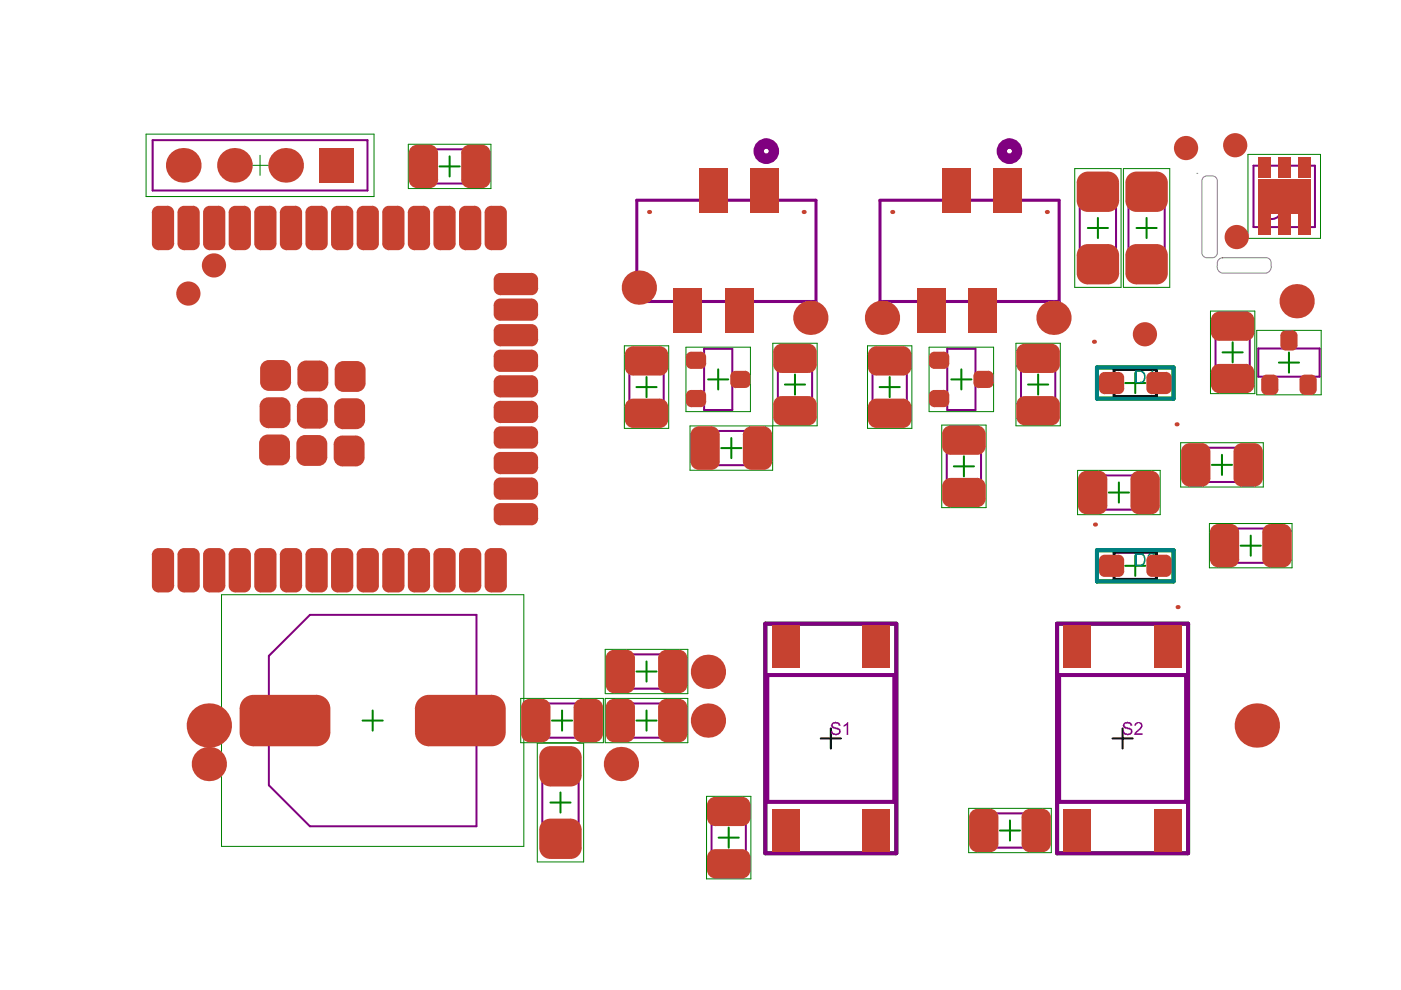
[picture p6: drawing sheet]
<svg xmlns="http://www.w3.org/2000/svg" width="297mm" height="210mm" viewBox="0 0 297 210" stroke-linecap="round" stroke-linejoin="round" font-family="sans-serif">
<path d="M174 156.6h4.3M176.1 154.4v4.3M235.9 156.6h4.2M238 154.4v4.3" fill="none" stroke="#000" stroke-width=".43"/>
<g fill="none" stroke="#008000" stroke-width=".43">
<path d="M93.2 35.3h4.3M95.3 33.1v4.3M272.3 39.5v4.3M230.6 48.3h4.3M232.8 46.2v4.3M241 48.3h4.2M243.1 46.2v4.3M270.1 41.6h4.3M137.1 79.9v4.3M152.3 78.3v4.3M168.6 79.4v4.3M188.6 79.9v4.3"/>
<path d="M203.8 78.3v4.3M220.1 79.4v4.3M240.7 79.1v4.2M259.2 74.7h4.3M261.3 72.6v4.2M271.1 76.9h4.3M273.3 74.7v4.3M134.9 82.1h4.3M150.1 80.4h4.3M152.9 95h4.3M155.1 92.9v4.2M166.4 81.5h4.3"/>
<path d="M186.5 82.1h4.3M201.7 80.4h4.3M202.2 98.9h4.3M204.4 96.7v4.3M218 81.5h4.2M238.6 81.2h4.2M256.9 98.6h4.3M259.1 96.4v4.3M235.1 104.4h4.3M237.2 102.3v4.3M238.6 120h4.2M240.7 117.8v4.3"/>
<path d="M263 115.7h4.3M265.2 113.6v4.2M76.9 152.8h4.2M79 150.6v4.3M117 152.8h4.3M119.2 150.6v4.3M134.9 152.8h4.3M134.9 142.4h4.3M137.1 140.2v4.3M137.1 150.6v4.3M116.7 170.2h4.3M118.8 168v4.3"/>
<path d="M152.4 177.6h4.2M154.5 175.5v4.2M212 176.1h4.3M214.1 174v4.2"/>
</g>
<path d="M232.6 77.9h16.2v6.6h-16.2zM232.6 116.7h16.2v6.6h-16.2zM162.3 132.2h27.7v48.7h-27.7zM224.1 132.2h27.8v48.7h-27.8z" fill="none" stroke="#008000" stroke-width=".85"/>
<g fill="none" stroke="#008000" stroke-width=".21">
<path d="M31 28.4h48.3v13.3h-48.3zM53 35.1h4.3M55.1 32.9v4.3M86.6 30.6h17.5v9.4h-17.5zM227.9 35.7h9.8v25.2h-9.8zM238.2 35.7h9.8v25.2h-9.8zM264.6 32.7h15.4v17.8h-15.4zM132.4 73.3h9.4v17.5h-9.4zM145.4 73.6h13.7v13.7h-13.7zM183.9 73.3h9.4v17.5h-9.4zM197 73.6h13.7v13.7h-13.7zM215.4 72.8h9.4v17.5h-9.4z"/>
<path d="M256.6 66h9.4v17.5h-9.4zM266.4 70h13.7v13.7h-13.7zM163.9 90.3h9.4v-17.5h-9.4l-.1 26.9h-17.5v-9.4h17.5M199.7 90.1h9.4v17.5h-9.4zM228.5 99.7h17.5v9.4h-17.5zM250.3 93.9h17.5v9.4h-17.5zM256.4 111h17.5v9.4h-17.5zM47 126.1h64.1v53.4h-64.1zM128.3 137.7h17.5v9.4h-17.5zM110.4 148.1h17.5v9.4h-17.5zM113.9 157.6h9.8v25.2h-9.8zM128.3 148.1h17.5v9.4h-17.5z"/>
<path d="M149.8 168.8h9.4v17.5h-9.4zM205.4 171.4h17.5v9.4h-17.5z"/>
</g>
<g fill="none" stroke="#800080" stroke-width=".43">
<path d="M32.4 29.7h45.5v10.7h-45.5zM88.5 31.7h13.7v7.2h-13.7zM265.8 35.1h13v13h-13zM228.9 41.1h7.7v14.5h-7.7zM239.3 41.1h7.6v14.5h-7.6zM133.4 75.2h7.3v13.7h-7.3zM149.3 74h6v12.9h-6zM164.9 74.7h7.3v13.7h-7.3zM185 75.2h7.3v13.7h-7.3zM200.8 74h6v12.9h-6zM216.5 74.7h7.2v13.7h-7.2zM257.7 67.9h7.3v13.6h-7.3z"/>
<path d="M266.8 73.9h13v6h-13zM148.2 91.4h13.7v7.2h-13.7zM200.7 92h7.3v13.7h-7.3zM252.2 94.9h13.7v7.3h-13.7zM230.4 100.8h13.7v7.3h-13.7zM258.3 112.1h13.7v7.2h-13.7zM57 139.1l8.7-8.7h35.3v44.8h-35.3l-8.7-8.7zM130.2 138.7h13.7v7.3h-13.7zM112.3 149.1h13.7v7.3h-13.7zM130.2 149.1h13.7v7.3h-13.7zM115 162.9h7.7v14.5h-7.7zM150.9 170.8h7.2v13.6h-7.2z"/>
<path d="M207.3 172.5h13.7v7.2h-13.7z"/>
<circle cx="269.6" cy="44.3" r="2.14"/>
</g>
<path d="M135 42.5h38v21.4h-38zM186.6 42.5h38v21.4h-38z" fill="none" stroke="#800080" stroke-width=".65"/>
<path d="M162.7 143.1h26.9v26.9h-26.9zM224.6 143.1h26.9v26.9h-26.9z" fill="none" stroke="#800080" stroke-width=".85"/>
<g fill="none" stroke="#800080" stroke-width="2.2">
<circle cx="162.5" cy="32" r="1.63"/>
<circle cx="214" cy="32" r="1.63"/>
</g>
<path d="M236.2 78.3h9v5.8h-9zM236.2 117.1h9v5.7h-9z" fill="none" stroke="#000" stroke-width=".64"/>
<path d="M232.6 77.9h16.2v6.6h-16.2zM232.6 116.7h16.2v6.6h-16.2z" fill="none" stroke="#008080" stroke-width=".85"/>
<g fill="#008080">
<path d="M243.4 117.5h.1a.83 .83 0 0 1 1.3 .1 .83 .83 0 0 1-.3 1.2l-.8 .9h1.4v.3h-1.9v-.1a1.72 1.72 0 0 1 1.1-1.2v-.1a.56 .56 0 0 0 .3-.9 .56 .56 0 0 0-.9 .2v.2h-.4z"/>
<path d="M243.5 79.2l.4-.2 .4-.5h.2v2.7h-.3v-2l-.7 .4z"/>
<path d="M241.1 117.6v2.1h.8a1.19 1.19 0 0 0 .1-2.1zM240.6 117.3h1.2a1.15 1.15 0 0 1 1.1 1.4 1.14 1.14 0 0 1-1.2 1.3h-1.1z"/>
<path d="M241.1 78.8v2.2h.6v-.1a.71 .71 0 0 0 .8-.7 .9 .9 0 0 0-.6-1.3v-.1zM240.6 78.5h1.1a1.43 1.43 0 0 1 1.2 1.1 1.43 1.43 0 0 1-.5 1.5l-1.8 .1z"/>
</g>
<path d="M162.3 132.2h27.7v48.7h-27.7zM224.1 132.2h27.8v48.7h-27.8z" fill="none" stroke="#800080" stroke-width=".85"/>
<g fill="#800080">
<path d="M238.2 153.3l.2-.1a1.06 1.06 0 0 1 1.7 .7h-.5l-.2-.5-.4-.1v.1a.36 .36 0 0 0-.5 .2 .36 .36 0 0 0 .3 .5l.5 .2a.76 .76 0 0 1 .8 .8 .76 .76 0 0 1-.8 .7l-.2 .1a1.22 1.22 0 0 1-1.1-.7v-.3h.3a.47 .47 0 0 0 .2 .5 .47 .47 0 0 0 .5 .1v.1l.2-.1a.44 .44 0 0 0 .5-.4 .44 .44 0 0 0-.5-.5h-.1a1.13 1.13 0 0 1-1.1-.8z"/>
<path d="M240.6 153.4a1.05 1.05 0 0 1 1.5 0 1.44 1.44 0 0 1-.7 1.7l-.5 .4h1.3v.3h-1.8a2.18 2.18 0 0 1 1.1-1.3l.2-.2a.54 .54 0 0 0 .2-.6 .54 .54 0 0 0-.4-.4l-.4 .1-.3 .5h-.3z"/>
<path d="M176.4 153.3l.2-.1a1.06 1.06 0 0 1 1.6 .7h-.4l-.2-.5-.5-.1v.1a.36 .36 0 0 0-.5 .2 .36 .36 0 0 0 .3 .5l.6 .2a.76 .76 0 0 1 .7 .8 .76 .76 0 0 1-.7 .7l-.3 .1a1.22 1.22 0 0 1-1.1-.7v-.3h.4a.47 .47 0 0 0 .1 .5 .47 .47 0 0 0 .5 .1v.1l.2-.1a.44 .44 0 0 0 .6-.4 .44 .44 0 0 0-.6-.5h-.1a1.13 1.13 0 0 1-1.1-.8z"/>
<path d="M178.9 153.8l.4-.3 .3-.4h.2v2.7h-.3v-2.2l-.5 .5z"/>
</g>
<path d="M253.7 36.8h.1M255 37.8l.7-.5h1.3a1.03 1.03 0 0 1 1.1 1.1v15.2a1.03 1.03 0 0 1-1.1 1h-1.1a1.03 1.03 0 0 1-1.1-1v-15.4zM258.3 55.2l.8-.6h9.3a1.32 1.32 0 0 1 1.1 1.8 1.32 1.32 0 0 1-1.1 1.5h-9.2a1.53 1.53 0 0 1-1.1-2z" fill="none" stroke="#808080" stroke-width=".21"/>
<g fill="#c64230">
<path d="M206.4 79.8h1.1zM206.6 79.1l.6-.4 .3-.1v1.2h-1.1z"/>
<path d="M207.5 81.1v1.2zM206.4 81.1h1.1v1.2a1.13 1.13 0 0 1-1.1-1.2z"/>
<path d="M209.5 81.1h1.2zM209.5 81.1h1.2a1.13 1.13 0 0 1-1.2 1.2z"/>
<path d="M209.5 78.6v1.2zM209.5 78.6a1.13 1.13 0 0 1 1.2 1.2h-1.2z"/>
<path d="M268.5 82.6v1.1zM267.4 82.6h1.1v1.1a1.13 1.13 0 0 1-1.1-1.1z"/>
<path d="M269.9 82.6h1.1zM269.9 82.6h1.1a1.13 1.13 0 0 1-1.1 1.1z"/>
<path d="M269.9 79.4v1.2zM269.9 79.4a1.13 1.13 0 0 1 1.1 1.2h-1.1z"/>
<path d="M267.4 80.6h1.1zM267.6 79.9l.6-.4 .3-.1v1.2h-1.1z"/>
<path d="M276.6 82.6v1.1zM275.5 82.6h1.1v1.1a1.13 1.13 0 0 1-1.1-1.1z"/>
<path d="M278 82.6h1.2zM278 82.6h1.2a1.13 1.13 0 0 1-1.2 1.1z"/>
<path d="M278 79.4v1.2zM278 79.4a1.13 1.13 0 0 1 1.2 1.2h-1.2z"/>
<path d="M275.5 80.6h1.1zM275.7 79.9l.6-.4 .3-.1v1.2h-1.1z"/>
<path d="M35.5 43.6v1.4zM35.5 43.6a1.39 1.39 0 0 1 1.4 1.4h-1.4z"/>
<path d="M32.2 45h1.4zM32.5 44.2l.7-.5 .4-.1v1.4h-1.4z"/>
<path d="M33.6 51.6v1.4zM32.2 51.6h1.4v1.4a1.39 1.39 0 0 1-1.4-1.4z"/>
<path d="M35.5 51.6h1.4zM35.5 51.6h1.4a1.39 1.39 0 0 1-1.4 1.4z"/>
<path d="M40.9 43.6v1.4zM40.9 43.6a1.39 1.39 0 0 1 1.4 1.4h-1.4z"/>
<path d="M37.6 45h1.4zM37.9 44.2l.7-.5 .4-.1v1.4h-1.4z"/>
<path d="M39 51.6v1.4zM37.6 51.6h1.4v1.4a1.39 1.39 0 0 1-1.4-1.4z"/>
<path d="M40.9 51.6h1.4zM40.9 51.6h1.4a1.39 1.39 0 0 1-1.4 1.4z"/>
<path d="M51.8 43.6v1.4zM51.8 43.6a1.39 1.39 0 0 1 1.4 1.4h-1.4z"/>
<path d="M48.5 45h1.4zM48.8 44.2l.6-.5 .5-.1v1.4h-1.4z"/>
<path d="M49.9 51.6v1.4zM48.5 51.6h1.4v1.4a1.39 1.39 0 0 1-1.4-1.4z"/>
<path d="M51.8 51.6h1.4zM51.8 51.6h1.4a1.39 1.39 0 0 1-1.4 1.4z"/>
<path d="M54.9 94h1.9zM55.5 92.7l.8-.5 .5-.1v1.9h-1.9l.1-.5z"/>
<path d="M56.8 96.8v1.9zM54.9 96.8h1.9v1.9a1.85 1.85 0 0 1-1.9-1.9z"/>
<path d="M59.6 96.8h1.9zM59.6 96.8h1.9a1.85 1.85 0 0 1-1.9 1.9z"/>
<path d="M59.6 92.1v1.9zM59.6 92.1a1.85 1.85 0 0 1 1.9 1.9h-1.9z"/>
<path d="M59.8 76.3v1.9zM59.8 76.3a1.85 1.85 0 0 1 1.9 1.9h-1.9z"/>
<path d="M55.1 78.2h1.9zM55.7 76.9l.8-.5 .5-.1v1.9h-1.9l.1-.5z"/>
<path d="M57 81v1.9zM55.1 81h1.9v1.9a1.85 1.85 0 0 1-1.9-1.9z"/>
<path d="M59.8 81h1.9zM59.8 81h1.9a1.85 1.85 0 0 1-1.9 1.9z"/>
<path d="M68.1 43.6v1.4zM68.1 43.6a1.39 1.39 0 0 1 1.4 1.4h-1.4z"/>
<path d="M64.8 45h1.4zM65 44.2l.7-.5 .5-.1v1.4h-1.4z"/>
<path d="M66.2 51.6v1.4zM64.8 51.6h1.4v1.4a1.39 1.39 0 0 1-1.4-1.4z"/>
<path d="M68.1 51.6h1.4zM68.1 51.6h1.4a1.39 1.39 0 0 1-1.4 1.4z"/>
<path d="M78.9 43.6v1.4zM78.9 43.6a1.39 1.39 0 0 1 1.4 1.4h-1.4z"/>
<path d="M75.6 45h1.4zM75.9 44.2l.7-.5 .4-.1v1.4h-1.4z"/>
<path d="M77 51.6v1.4zM75.6 51.6h1.4v1.4a1.39 1.39 0 0 1-1.4-1.4z"/>
<path d="M78.9 51.6h1.4zM78.9 51.6h1.4a1.39 1.39 0 0 1-1.4 1.4z"/>
<path d="M84.4 43.6v1.4zM84.4 43.6a1.39 1.39 0 0 1 1.4 1.4h-1.4z"/>
<path d="M81 45h1.4zM81.3 44.2l.7-.5 .4-.1v1.4h-1.4z"/>
<path d="M82.4 51.6v1.4zM81 51.6h1.4v1.4a1.39 1.39 0 0 1-1.4-1.4z"/>
<path d="M84.4 51.6h1.4zM84.4 51.6h1.4a1.39 1.39 0 0 1-1.4 1.4z"/>
<path d="M95.2 43.6v1.4zM95.2 43.6a1.39 1.39 0 0 1 1.4 1.4h-1.4z"/>
<path d="M91.9 45h1.4zM92.2 44.2l.7-.5 .4-.1v1.4h-1.4z"/>
<path d="M93.3 51.6v1.4zM91.9 51.6h1.4v1.4a1.39 1.39 0 0 1-1.4-1.4z"/>
<path d="M95.2 51.6h1.4zM95.2 51.6h1.4a1.39 1.39 0 0 1-1.4 1.4z"/>
<path d="M145.4 75.7h1.2zM145.6 75l.6-.4h.4v1.1h-1.2z"/>
<path d="M146.6 77.1v1.1zM145.4 77.1h1.2v1.1a1.13 1.13 0 0 1-1.2-1.1z"/>
<path d="M148.6 77.1h1.1zM148.6 77.1h1.1a1.13 1.13 0 0 1-1.1 1.1z"/>
<path d="M148.6 74.6v1.1zM148.6 74.6a1.13 1.13 0 0 1 1.1 1.1h-1.1z"/>
<path d="M145.4 83.8h1.2zM145.6 83.1l.6-.4h.4v1.1h-1.2z"/>
<path d="M146.6 85.2v1.1zM145.4 85.2h1.2v1.1a1.13 1.13 0 0 1-1.2-1.1z"/>
<path d="M148.6 85.2h1.1zM148.6 85.2h1.1a1.13 1.13 0 0 1-1.1 1.1z"/>
<path d="M148.6 82.7v1.1zM148.6 82.7a1.13 1.13 0 0 1 1.1 1.1h-1.1z"/>
<path d="M197 83.8h1.1zM197.2 83.1l.6-.4h.3v1.1h-1.1z"/>
<path d="M198.1 85.2v1.1zM197 85.2h1.1v1.1a1.13 1.13 0 0 1-1.1-1.1z"/>
<path d="M200.1 85.2h1.2zM200.1 85.2h1.2a1.13 1.13 0 0 1-1.2 1.1z"/>
<path d="M200.1 82.7v1.1zM200.1 82.7a1.13 1.13 0 0 1 1.2 1.1h-1.2z"/>
<path d="M197 75.7h1.1zM197.2 75l.6-.4h.3v1.1h-1.1z"/>
<path d="M198.1 77.1v1.1zM197 77.1h1.1v1.1a1.13 1.13 0 0 1-1.1-1.1z"/>
<path d="M200.1 77.1h1.2zM200.1 77.1h1.2a1.13 1.13 0 0 1-1.2 1.1z"/>
<path d="M200.1 74.6v1.1zM200.1 74.6a1.13 1.13 0 0 1 1.2 1.1h-1.2z"/>
<path d="M228.6 101.6h1.7zM229.1 100.3l.8-.4 .4-.1v1.8h-1.7v-.5z"/>
<path d="M230.3 107.3v1.7zM228.6 107.3h1.7v1.7a1.77 1.77 0 0 1-1.7-1.7z"/>
<path d="M233 107.3h1.8zM233 107.3h1.8a1.77 1.77 0 0 1-1.8 1.7z"/>
<path d="M233 99.8v1.8zM233 99.8a1.77 1.77 0 0 1 1.8 1.8h-1.8z"/>
<path d="M256.5 112.9h1.8zM257 111.6l.8-.4 .5-.1v1.8h-1.8l.1-.5z"/>
<path d="M258.3 118.5v1.8zM256.5 118.5h1.8v1.8a1.77 1.77 0 0 1-1.8-1.8z"/>
<path d="M261 118.5h1.7zM261 118.5h1.7a1.77 1.77 0 0 1-1.7 1.8z"/>
<path d="M261 111.1v1.8zM261 111.1a1.77 1.77 0 0 1 1.7 1.8h-1.7z"/>
<path d="M35.5 116.2v1.4zM35.5 116.2a1.39 1.39 0 0 1 1.4 1.4h-1.4z"/>
<path d="M32.2 117.6h1.4zM32.5 116.8l.7-.5 .4-.1v1.4h-1.4z"/>
<path d="M33.6 124.2v1.4zM32.2 124.2h1.4v1.4a1.39 1.39 0 0 1-1.4-1.4z"/>
<path d="M35.5 124.2h1.4zM35.5 124.2h1.4a1.39 1.39 0 0 1-1.4 1.4z"/>
<path d="M40.9 116.2v1.4zM40.9 116.2a1.39 1.39 0 0 1 1.4 1.4h-1.4z"/>
<path d="M37.6 117.6h1.4zM37.9 116.8l.7-.5 .4-.1v1.4h-1.4z"/>
<path d="M39 124.2v1.4zM37.6 124.2h1.4v1.4a1.39 1.39 0 0 1-1.4-1.4z"/>
<path d="M40.9 124.2h1.4zM40.9 124.2h1.4a1.39 1.39 0 0 1-1.4 1.4z"/>
<path d="M51.8 116.2v1.4zM51.8 116.2a1.39 1.39 0 0 1 1.4 1.4h-1.4z"/>
<path d="M48.5 117.6h1.4zM48.8 116.8l.6-.5 .5-.1v1.4h-1.4z"/>
<path d="M49.9 124.2v1.4zM48.5 124.2h1.4v1.4a1.39 1.39 0 0 1-1.4-1.4z"/>
<path d="M51.8 124.2h1.4zM51.8 124.2h1.4a1.39 1.39 0 0 1-1.4 1.4z"/>
<path d="M59.7 84.2v1.9zM59.7 84.2a1.85 1.85 0 0 1 1.9 1.9h-1.9z"/>
<path d="M55 86.1h1.9zM55.6 84.8l.8-.5 .5-.1v1.9h-1.9l.1-.5z"/>
<path d="M56.9 88.9v1.9zM55 88.9h1.9v1.9a1.85 1.85 0 0 1-1.9-1.9z"/>
<path d="M59.7 88.9h1.9zM59.7 88.9h1.9a1.85 1.85 0 0 1-1.9 1.9z"/>
<path d="M68.1 116.2v1.4zM68.1 116.2a1.39 1.39 0 0 1 1.4 1.4h-1.4z"/>
<path d="M64.8 117.6h1.4zM65 116.8l.7-.5 .5-.1v1.4h-1.4z"/>
<path d="M66.2 124.2v1.4zM64.8 124.2h1.4v1.4a1.39 1.39 0 0 1-1.4-1.4z"/>
<path d="M68.1 124.2h1.4zM68.1 124.2h1.4a1.39 1.39 0 0 1-1.4 1.4z"/>
<path d="M78.9 116.2v1.4zM78.9 116.2a1.39 1.39 0 0 1 1.4 1.4h-1.4z"/>
<path d="M75.6 117.6h1.4zM75.9 116.8l.7-.5 .4-.1v1.4h-1.4z"/>
<path d="M77 124.2v1.4zM75.6 124.2h1.4v1.4a1.39 1.39 0 0 1-1.4-1.4z"/>
<path d="M78.9 124.2h1.4zM78.9 124.2h1.4a1.39 1.39 0 0 1-1.4 1.4z"/>
<path d="M84.4 116.2v1.4zM84.4 116.2a1.39 1.39 0 0 1 1.4 1.4h-1.4z"/>
<path d="M81 117.6h1.4zM81.3 116.8l.7-.5 .4-.1v1.4h-1.4z"/>
<path d="M82.4 124.2v1.4zM81 124.2h1.4v1.4a1.39 1.39 0 0 1-1.4-1.4z"/>
<path d="M84.4 124.2h1.4zM84.4 124.2h1.4a1.39 1.39 0 0 1-1.4 1.4z"/>
<path d="M95.2 116.2v1.4zM95.2 116.2a1.39 1.39 0 0 1 1.4 1.4h-1.4z"/>
<path d="M91.9 117.6h1.4zM92.2 116.8l.7-.5 .4-.1v1.4h-1.4z"/>
<path d="M93.3 124.2v1.4zM91.9 124.2h1.4v1.4a1.39 1.39 0 0 1-1.4-1.4z"/>
<path d="M95.2 124.2h1.4zM95.2 124.2h1.4a1.39 1.39 0 0 1-1.4 1.4z"/>
<path d="M154.8 79.8h1.2zM155 79.1l.6-.4 .4-.1v1.2h-1.2z"/>
<path d="M156 81.1v1.2zM154.8 81.1h1.2v1.2a1.13 1.13 0 0 1-1.2-1.2z"/>
<path d="M158 81.1h1.1zM158 81.1h1.1a1.13 1.13 0 0 1-1.1 1.2z"/>
<path d="M158 78.6v1.2zM158 78.6a1.13 1.13 0 0 1 1.1 1.2h-1.1z"/>
<path d="M237.2 78.9v1.1zM237.2 78.9a1.17 1.17 0 0 1 1.1 1.1h-1.1z"/>
<path d="M233 80h1.2zM233.2 79.3l.6-.4h.4v1.1h-1.2z"/>
<path d="M234.2 82.4v1.2zM233 82.4h1.2v1.2a1.17 1.17 0 0 1-1.2-1.2z"/>
<path d="M237.2 82.4h1.1zM237.2 82.4h1.1a1.17 1.17 0 0 1-1.1 1.2z"/>
<path d="M247.2 78.9v1.1zM247.2 78.9a1.17 1.17 0 0 1 1.2 1.1h-1.2z"/>
<path d="M243 80h1.2zM243.3 79.3l.6-.4h.3v1.1h-1.2z"/>
<path d="M244.2 82.4v1.2zM243 82.4h1.2v1.2a1.17 1.17 0 0 1-1.2-1.2z"/>
<path d="M247.2 82.4h1.2zM247.2 82.4h1.2a1.17 1.17 0 0 1-1.2 1.2z"/>
<path d="M258.5 81.6v1.8zM256.7 81.6h1.8v1.8a1.77 1.77 0 0 1-1.8-1.8z"/>
<path d="M264.2 81.6h1.7zM264.2 81.6h1.7a1.77 1.77 0 0 1-1.7 1.8z"/>
<path d="M264.2 77.2v1.7zM264.2 77.2a1.77 1.77 0 0 1 1.7 1.7h-1.7z"/>
<path d="M256.7 78.9h1.8zM257.3 77.7l.7-.5h.5v1.7h-1.8l.1-.4z"/>
<path d="M272.6 73.2v1.1zM271.5 73.2h1.1v1.1a1.13 1.13 0 0 1-1.1-1.1z"/>
<path d="M274 73.2h1.1zM274 73.2h1.1a1.13 1.13 0 0 1-1.1 1.1z"/>
<path d="M274 70v1.2zM274 70a1.13 1.13 0 0 1 1.1 1.2h-1.1z"/>
<path d="M271.5 71.2h1.1zM271.7 70.5l.5-.4 .4-.1v1.2h-1.1z"/>
<path d="M50.8 150.3h2.9zM51.4 148.4a2.94 2.94 0 0 1 2.3-1.1v3h-2.9l.1-.7z"/>
<path d="M53.7 155.3v2.9zM50.8 155.3h2.9v2.9a2.94 2.94 0 0 1-2.9-2.9z"/>
<path d="M67.1 155.3h2.9zM67.1 155.3h2.9a2.94 2.94 0 0 1-2.9 2.9z"/>
<path d="M67.1 147.3v3zM67.1 147.3a2.94 2.94 0 0 1 2.9 3h-2.9z"/>
<path d="M62.8 94.1h1.9zM63.4 92.8l.8-.5 .5-.1v1.9h-1.9l.1-.5z"/>
<path d="M64.7 96.9v1.9zM62.8 96.9h1.9v1.9a1.85 1.85 0 0 1-1.9-1.9z"/>
<path d="M67.5 96.9h1.9zM67.5 96.9h1.9a1.85 1.85 0 0 1-1.9 1.9z"/>
<path d="M67.5 92.2v1.9zM67.5 92.2a1.85 1.85 0 0 1 1.9 1.9h-1.9z"/>
<path d="M67.8 81.1h1.8zM67.8 81.1h1.8a1.85 1.85 0 0 1-1.8 1.9z"/>
<path d="M67.8 76.4v1.9zM67.8 76.4a1.85 1.85 0 0 1 1.8 1.9h-1.8z"/>
<path d="M63.1 78.3h1.8zM63.6 77l.8-.5 .5-.1v1.9h-1.8v-.5z"/>
<path d="M64.9 81.1v1.9zM63.1 81.1h1.8v1.9a1.85 1.85 0 0 1-1.8-1.9z"/>
<path d="M46.4 43.6v1.4zM46.4 43.6a1.39 1.39 0 0 1 1.4 1.4h-1.4z"/>
<path d="M43.1 45h1.4zM43.3 44.2l.7-.5 .5-.1v1.4h-1.4z"/>
<path d="M44.5 51.6v1.4zM43.1 51.6h1.4v1.4a1.39 1.39 0 0 1-1.4-1.4z"/>
<path d="M46.4 51.6h1.4zM46.4 51.6h1.4a1.39 1.39 0 0 1-1.4 1.4z"/>
<path d="M57.2 43.6v1.4zM57.2 43.6a1.39 1.39 0 0 1 1.4 1.4h-1.4z"/>
<path d="M53.9 45h1.4zM54.2 44.2l.7-.5 .4-.1v1.4h-1.4z"/>
<path d="M55.3 51.6v1.4zM53.9 51.6h1.4v1.4a1.39 1.39 0 0 1-1.4-1.4z"/>
<path d="M57.2 51.6h1.4zM57.2 51.6h1.4a1.39 1.39 0 0 1-1.4 1.4z"/>
<path d="M62.7 43.6v1.4zM62.7 43.6a1.39 1.39 0 0 1 1.4 1.4h-1.4z"/>
<path d="M59.3 45h1.4zM59.6 44.2l.7-.5 .4-.1v1.4h-1.4z"/>
<path d="M60.7 51.6v1.4zM59.3 51.6h1.4v1.4a1.39 1.39 0 0 1-1.4-1.4z"/>
<path d="M62.7 51.6h1.4zM62.7 51.6h1.4a1.39 1.39 0 0 1-1.4 1.4z"/>
<path d="M73.5 43.6v1.4zM73.5 43.6a1.39 1.39 0 0 1 1.4 1.4h-1.4z"/>
<path d="M70.2 45h1.4zM70.5 44.2l.6-.5 .5-.1v1.4h-1.4z"/>
<path d="M71.6 51.6v1.4zM70.2 51.6h1.4v1.4a1.39 1.39 0 0 1-1.4-1.4z"/>
<path d="M73.5 51.6h1.4zM73.5 51.6h1.4a1.39 1.39 0 0 1-1.4 1.4z"/>
<path d="M88 150.3h2.9zM88.6 148.4a2.94 2.94 0 0 1 2.3-1.1v3h-2.9l.1-.7z"/>
<path d="M90.9 155.3v2.9zM88 155.3h2.9v2.9a2.94 2.94 0 0 1-2.9-2.9z"/>
<path d="M104.3 155.3h2.9zM104.3 155.3h2.9a2.94 2.94 0 0 1-2.9 2.9z"/>
<path d="M104.3 147.3v3zM104.3 147.3a2.94 2.94 0 0 1 2.9 3h-2.9z"/>
<path d="M89.8 43.6v1.4zM89.8 43.6a1.39 1.39 0 0 1 1.4 1.4h-1.4z"/>
<path d="M86.5 45h1.4zM86.7 44.2l.7-.5 .5-.1v1.4h-1.4z"/>
<path d="M87.9 51.6v1.4zM86.5 51.6h1.4v1.4a1.39 1.39 0 0 1-1.4-1.4z"/>
<path d="M89.8 51.6h1.4zM89.8 51.6h1.4a1.39 1.39 0 0 1-1.4 1.4z"/>
<path d="M106.1 43.6v1.4zM106.1 43.6a1.39 1.39 0 0 1 1.4 1.4h-1.4z"/>
<path d="M102.7 45h1.4zM103 44.2l.7-.5 .4-.1v1.4h-1.4z"/>
<path d="M104.1 51.6v1.4zM102.7 51.6h1.4v1.4a1.39 1.39 0 0 1-1.4-1.4z"/>
<path d="M106.1 51.6h1.4zM106.1 51.6h1.4a1.39 1.39 0 0 1-1.4 1.4z"/>
<path d="M100.6 43.6v1.4zM100.6 43.6a1.39 1.39 0 0 1 1.4 1.4h-1.4z"/>
<path d="M97.3 45h1.4zM97.6 44.2l.7-.5 .4-.1v1.4h-1.4z"/>
<path d="M98.7 51.6v1.4zM97.3 51.6h1.4v1.4a1.39 1.39 0 0 1-1.4-1.4z"/>
<path d="M100.6 51.6h1.4zM100.6 51.6h1.4a1.39 1.39 0 0 1-1.4 1.4z"/>
<path d="M97.8 32.5h1.7zM98.3 31.2l.8-.4 .4-.1v1.8h-1.7v-.5z"/>
<path d="M99.5 38.1v1.8zM97.8 38.1h1.7v1.8a1.77 1.77 0 0 1-1.7-1.8z"/>
<path d="M102.2 38.1h1.8zM102.2 38.1h1.8a1.77 1.77 0 0 1-1.8 1.8z"/>
<path d="M102.2 30.7v1.8zM102.2 30.7a1.77 1.77 0 0 1 1.8 1.8h-1.8z"/>
<path d="M86.7 32.5h1.7zM87.2 31.2l.8-.4 .4-.1v1.8h-1.7v-.5z"/>
<path d="M88.4 38.1v1.8zM86.7 38.1h1.7v1.8a1.77 1.77 0 0 1-1.7-1.8z"/>
<path d="M91.1 38.1h1.8zM91.1 38.1h1.8a1.77 1.77 0 0 1-1.8 1.8z"/>
<path d="M91.1 30.7v1.8zM91.1 30.7a1.77 1.77 0 0 1 1.8 1.8h-1.8z"/>
<path d="M121 173.6v2.3zM121 173.6a2.36 2.36 0 0 1 2.3 2.3h-2.3z"/>
<path d="M114.3 175.9h2.4zM114.9 174.4a2.35 2.35 0 0 1 1.8-.8v2.3h-2.4l.1-.5z"/>
<path d="M116.7 179.8v2.3zM114.3 179.8h2.4v2.3a2.36 2.36 0 0 1-2.4-2.3z"/>
<path d="M121 179.8h2.3zM121 179.8h2.3a2.36 2.36 0 0 1-2.3 2.3z"/>
<path d="M139.5 139.5h1.8zM140 138.3l.8-.5h.5v1.7h-1.8l.1-.4z"/>
<path d="M141.3 145.2v1.8zM139.5 145.2h1.8v1.8a1.77 1.77 0 0 1-1.8-1.8z"/>
<path d="M144 145.2h1.7zM144 145.2h1.7a1.77 1.77 0 0 1-1.7 1.8z"/>
<path d="M144 137.8v1.7zM144 137.8a1.77 1.77 0 0 1 1.7 1.7h-1.7z"/>
<path d="M128.4 139.5h1.8zM128.9 138.3l.8-.5h.5v1.7h-1.8l.1-.4z"/>
<path d="M130.2 145.2v1.8zM128.4 145.2h1.8v1.8a1.77 1.77 0 0 1-1.8-1.8z"/>
<path d="M132.9 145.2h1.7zM132.9 145.2h1.7a1.77 1.77 0 0 1-1.7 1.8z"/>
<path d="M132.9 137.8v1.7zM132.9 137.8a1.77 1.77 0 0 1 1.7 1.7h-1.7z"/>
<path d="M132.9 155.6h1.7zM132.9 155.6h1.7a1.77 1.77 0 0 1-1.7 1.8z"/>
<path d="M132.9 148.2v1.7zM132.9 148.2a1.77 1.77 0 0 1 1.7 1.7h-1.7z"/>
<path d="M128.4 149.9h1.8zM128.9 148.7l.8-.5h.5v1.7h-1.8l.1-.4z"/>
<path d="M130.2 155.6v1.8zM128.4 155.6h1.8v1.8a1.77 1.77 0 0 1-1.8-1.8z"/>
<path d="M144 155.6h1.7zM144 155.6h1.7a1.77 1.77 0 0 1-1.7 1.8z"/>
<path d="M144 148.2v1.7zM144 148.2a1.77 1.77 0 0 1 1.7 1.7h-1.7z"/>
<path d="M139.5 149.9h1.8zM140 148.7l.8-.5h.5v1.7h-1.8l.1-.4z"/>
<path d="M141.3 155.6v1.8zM139.5 155.6h1.8v1.8a1.77 1.77 0 0 1-1.8-1.8z"/>
<path d="M126.1 155.6h1.7zM126.1 155.6h1.7a1.77 1.77 0 0 1-1.7 1.8z"/>
<path d="M126.1 148.2v1.7zM126.1 148.2a1.77 1.77 0 0 1 1.7 1.7h-1.7z"/>
<path d="M121.6 149.9h1.8zM122.1 148.7l.8-.5h.5v1.7h-1.8l.1-.4z"/>
<path d="M123.4 155.6v1.8zM121.6 155.6h1.8v1.8a1.77 1.77 0 0 1-1.8-1.8z"/>
<path d="M134.2 77.9v1.7zM132.5 77.9h1.7v1.7a1.77 1.77 0 0 1-1.7-1.7z"/>
<path d="M139.9 77.9h1.8zM139.9 77.9h1.8a1.77 1.77 0 0 1-1.8 1.7z"/>
<path d="M139.9 73.4v1.8zM139.9 73.4a1.77 1.77 0 0 1 1.8 1.8h-1.8z"/>
<path d="M132.5 75.2h1.7zM133 73.9l.8-.4 .4-.1v1.8h-1.7v-.5z"/>
<path d="M157.3 180v1.8zM157.3 180a1.77 1.77 0 0 1 1.8 1.8h-1.8z"/>
<path d="M149.9 181.8h1.8zM150.4 180.6l.8-.5 .5-.1v1.8h-1.8l.1-.5z"/>
<path d="M151.7 184.5v1.7zM149.9 184.5h1.8v1.7a1.77 1.77 0 0 1-1.8-1.7z"/>
<path d="M157.3 184.5h1.8zM157.3 184.5h1.8a1.77 1.77 0 0 1-1.8 1.7z"/>
<path d="M157.3 168.9v1.8zM157.3 168.9a1.77 1.77 0 0 1 1.8 1.8h-1.8z"/>
<path d="M149.9 170.7h1.8zM150.4 169.5l.8-.5 .5-.1v1.8h-1.8l.1-.5z"/>
<path d="M151.7 173.4v1.7zM149.9 173.4h1.8v1.7a1.77 1.77 0 0 1-1.8-1.7z"/>
<path d="M157.3 173.4h1.8zM157.3 173.4h1.8a1.77 1.77 0 0 1-1.8 1.7z"/>
<path d="M157.5 92.2h1.8zM158 90.9l.8-.4 .5-.1v1.8h-1.8l.1-.5z"/>
<path d="M159.3 97.8v1.8zM157.5 97.8h1.8v1.8a1.77 1.77 0 0 1-1.8-1.8z"/>
<path d="M161.9 97.8h1.8zM161.9 97.8h1.8a1.77 1.77 0 0 1-1.8 1.8z"/>
<path d="M161.9 90.4v1.8zM161.9 90.4a1.77 1.77 0 0 1 1.8 1.8h-1.8z"/>
<path d="M146.4 92.2h1.8zM146.9 90.9l.8-.4 .5-.1v1.8h-1.8l.1-.5z"/>
<path d="M148.2 97.8v1.8zM146.4 97.8h1.8v1.8a1.77 1.77 0 0 1-1.8-1.8z"/>
<path d="M150.8 97.8h1.8zM150.8 97.8h1.8a1.77 1.77 0 0 1-1.8 1.8z"/>
<path d="M150.8 90.4v1.8zM150.8 90.4a1.77 1.77 0 0 1 1.8 1.8h-1.8z"/>
<path d="M165.7 77.3v1.8zM164 77.3h1.7v1.8a1.77 1.77 0 0 1-1.7-1.8z"/>
<path d="M171.4 77.3h1.8zM171.4 77.3h1.8a1.77 1.77 0 0 1-1.8 1.8z"/>
<path d="M171.4 72.9v1.7zM171.4 72.9a1.77 1.77 0 0 1 1.8 1.7h-1.8z"/>
<path d="M164 74.6h1.7zM164.5 73.4l.8-.5h.4v1.7h-1.7v-.4z"/>
<path d="M209.9 178.9h1.8zM209.9 178.9h1.8a1.77 1.77 0 0 1-1.8 1.8z"/>
<path d="M209.9 171.5v1.8zM209.9 171.5a1.77 1.77 0 0 1 1.8 1.8h-1.8z"/>
<path d="M205.5 173.3h1.7zM206 172l.8-.4 .4-.1v1.8h-1.7v-.5z"/>
<path d="M207.2 178.9v1.8zM205.5 178.9h1.7v1.8a1.77 1.77 0 0 1-1.7-1.8z"/>
<path d="M201.5 94.7v1.7zM199.8 94.7h1.7v1.7a1.77 1.77 0 0 1-1.7-1.7z"/>
<path d="M207.2 94.7h1.8zM207.2 94.7h1.8a1.77 1.77 0 0 1-1.8 1.7z"/>
<path d="M207.2 90.2v1.8zM207.2 90.2a1.77 1.77 0 0 1 1.8 1.8h-1.8z"/>
<path d="M199.8 92h1.7zM200.3 90.7l.8-.4 .4-.1v1.8h-1.7v-.5z"/>
<path d="M201.5 105.8v1.7zM199.8 105.8h1.7v1.7a1.77 1.77 0 0 1-1.7-1.7z"/>
<path d="M207.2 105.8h1.8zM207.2 105.8h1.8a1.77 1.77 0 0 1-1.8 1.7z"/>
<path d="M207.2 101.3v1.8zM207.2 101.3a1.77 1.77 0 0 1 1.8 1.8h-1.8z"/>
<path d="M199.8 103.1h1.7zM200.3 101.8l.8-.4 .4-.1v1.8h-1.7v-.5z"/>
<path d="M185.8 77.9v1.7zM184 77.9h1.8v1.7a1.77 1.77 0 0 1-1.8-1.7z"/>
<path d="M191.5 77.9h1.7zM191.5 77.9h1.7a1.77 1.77 0 0 1-1.7 1.7z"/>
<path d="M191.5 73.4v1.8zM191.5 73.4a1.77 1.77 0 0 1 1.7 1.8h-1.7z"/>
<path d="M184 75.2h1.8zM184.5 73.9l.8-.4 .5-.1v1.8h-1.8l.1-.5z"/>
<path d="M221 178.9h1.8zM221 178.9h1.8a1.77 1.77 0 0 1-1.8 1.8z"/>
<path d="M221 171.5v1.8zM221 171.5a1.77 1.77 0 0 1 1.8 1.8h-1.8z"/>
<path d="M216.6 173.3h1.8zM217.1 172l.8-.4 .5-.1v1.8h-1.8v-.5z"/>
<path d="M218.4 178.9v1.8zM216.6 178.9h1.8v1.8a1.77 1.77 0 0 1-1.8-1.8z"/>
<path d="M247.2 117.6v1.2zM247.2 117.6a1.17 1.17 0 0 1 1.2 1.2h-1.2z"/>
<path d="M243 118.8h1.2zM243.3 118.1l.6-.4 .3-.1v1.2h-1.2z"/>
<path d="M244.2 121.1v1.2zM243 121.1h1.2v1.2a1.17 1.17 0 0 1-1.2-1.2z"/>
<path d="M247.2 121.1h1.2zM247.2 121.1h1.2a1.17 1.17 0 0 1-1.2 1.2z"/>
<path d="M237.2 117.6v1.2zM237.2 117.6a1.17 1.17 0 0 1 1.1 1.2h-1.1z"/>
<path d="M233 118.8h1.2zM233.2 118.1l.6-.4 .4-.1v1.2h-1.2z"/>
<path d="M234.2 121.1v1.2zM233 121.1h1.2v1.2a1.17 1.17 0 0 1-1.2-1.2z"/>
<path d="M237.2 121.1h1.1zM237.2 121.1h1.1a1.17 1.17 0 0 1-1.1 1.2z"/>
<path d="M239.7 101.6h1.7zM240.2 100.3l.8-.4 .4-.1v1.8h-1.7v-.5z"/>
<path d="M241.4 107.3v1.7zM239.7 107.3h1.7v1.7a1.77 1.77 0 0 1-1.7-1.7z"/>
<path d="M244.1 107.3h1.8zM244.1 107.3h1.8a1.77 1.77 0 0 1-1.8 1.7z"/>
<path d="M244.1 99.8v1.8zM244.1 99.8a1.77 1.77 0 0 1 1.8 1.8h-1.8z"/>
<path d="M217.3 77.3v1.8zM215.5 77.3h1.8v1.8a1.77 1.77 0 0 1-1.8-1.8z"/>
<path d="M222.9 77.3h1.8zM222.9 77.3h1.8a1.77 1.77 0 0 1-1.8 1.8z"/>
<path d="M222.9 72.9v1.7zM222.9 72.9a1.77 1.77 0 0 1 1.8 1.7h-1.8z"/>
<path d="M215.5 74.6h1.8zM216 73.4l.8-.5h.5v1.7h-1.8l.1-.4z"/>
<path d="M245.2 36.4v2.3zM245.2 36.4a2.36 2.36 0 0 1 2.4 2.3h-2.4z"/>
<path d="M238.6 38.7h2.4zM239.1 37.3a2.35 2.35 0 0 1 1.9-.9v2.3h-2.4l.1-.5z"/>
<path d="M241 42.6v2.3zM238.6 42.6h2.4v2.3a2.36 2.36 0 0 1-2.4-2.3z"/>
<path d="M245.2 42.6h2.4zM245.2 42.6h2.4a2.36 2.36 0 0 1-2.4 2.3z"/>
<path d="M234.9 36.4v2.3zM234.9 36.4a2.36 2.36 0 0 1 2.4 2.3h-2.4z"/>
<path d="M228.3 38.7h2.3zM228.8 37.3a2.35 2.35 0 0 1 1.8-.9v2.3h-2.3v-.5z"/>
<path d="M230.6 42.6v2.3zM228.3 42.6h2.3v2.3a2.36 2.36 0 0 1-2.3-2.3z"/>
<path d="M234.9 42.6h2.4zM234.9 42.6h2.4a2.36 2.36 0 0 1-2.4 2.3z"/>
<path d="M261.5 95.7h1.8zM262.1 94.5l.7-.5h.5v1.7h-1.8l.1-.4z"/>
<path d="M263.3 101.4v1.8zM261.5 101.4h1.8v1.8a1.77 1.77 0 0 1-1.8-1.8z"/>
<path d="M266 101.4h1.7zM266 101.4h1.7a1.77 1.77 0 0 1-1.7 1.8z"/>
<path d="M266 94v1.7zM266 94a1.77 1.77 0 0 1 1.7 1.7h-1.7z"/>
<path d="M250.4 95.7h1.8zM250.9 94.5l.8-.5h.5v1.7h-1.8l.1-.4z"/>
<path d="M252.2 101.4v1.8zM250.4 101.4h1.8v1.8a1.77 1.77 0 0 1-1.8-1.8z"/>
<path d="M254.9 101.4h1.7zM254.9 101.4h1.7a1.77 1.77 0 0 1-1.7 1.8z"/>
<path d="M254.9 94v1.7zM254.9 94a1.77 1.77 0 0 1 1.7 1.7h-1.7z"/>
<path d="M267.6 112.9h1.8zM268.1 111.6l.8-.4 .5-.1v1.8h-1.8l.1-.5z"/>
<path d="M269.4 118.5v1.8zM267.6 118.5h1.8v1.8a1.77 1.77 0 0 1-1.8-1.8z"/>
<path d="M272.1 118.5h1.7zM272.1 118.5h1.7a1.77 1.77 0 0 1-1.7 1.8z"/>
<path d="M272.1 111.1v1.8zM272.1 111.1a1.77 1.77 0 0 1 1.7 1.8h-1.7z"/>
<path d="M258.5 70.5v1.8zM256.7 70.5h1.8v1.8a1.77 1.77 0 0 1-1.8-1.8z"/>
<path d="M264.2 70.5h1.7zM264.2 70.5h1.7a1.77 1.77 0 0 1-1.7 1.8z"/>
<path d="M264.2 66.1v1.7zM264.2 66.1a1.77 1.77 0 0 1 1.7 1.7h-1.7z"/>
<path d="M256.7 67.8h1.8zM257.3 66.6l.7-.5h.5v1.7h-1.8l.1-.4z"/>
<path d="M73.5 116.2v1.4zM73.5 116.2a1.39 1.39 0 0 1 1.4 1.4h-1.4z"/>
<path d="M70.2 117.6h1.4zM70.5 116.8l.6-.5 .5-.1v1.4h-1.4z"/>
<path d="M71.6 124.2v1.4zM70.2 124.2h1.4v1.4a1.39 1.39 0 0 1-1.4-1.4z"/>
<path d="M73.5 124.2h1.4zM73.5 124.2h1.4a1.39 1.39 0 0 1-1.4 1.4z"/>
<path d="M62.7 116.2v1.4zM62.7 116.2a1.39 1.39 0 0 1 1.4 1.4h-1.4z"/>
<path d="M59.3 117.6h1.4zM59.6 116.8l.7-.5 .4-.1v1.4h-1.4z"/>
<path d="M60.7 124.2v1.4zM59.3 124.2h1.4v1.4a1.39 1.39 0 0 1-1.4-1.4z"/>
<path d="M62.7 124.2h1.4zM62.7 124.2h1.4a1.39 1.39 0 0 1-1.4 1.4z"/>
<path d="M57.2 116.2v1.4zM57.2 116.2a1.39 1.39 0 0 1 1.4 1.4h-1.4z"/>
<path d="M53.9 117.6h1.4zM54.2 116.8l.7-.5 .4-.1v1.4h-1.4z"/>
<path d="M55.3 124.2v1.4zM53.9 124.2h1.4v1.4a1.39 1.39 0 0 1-1.4-1.4z"/>
<path d="M57.2 124.2h1.4zM57.2 124.2h1.4a1.39 1.39 0 0 1-1.4 1.4z"/>
<path d="M46.4 116.2v1.4zM46.4 116.2a1.39 1.39 0 0 1 1.4 1.4h-1.4z"/>
<path d="M43.1 117.6h1.4zM43.3 116.8l.7-.5 .5-.1v1.4h-1.4z"/>
<path d="M44.5 124.2v1.4zM43.1 124.2h1.4v1.4a1.39 1.39 0 0 1-1.4-1.4z"/>
<path d="M46.4 124.2h1.4zM46.4 124.2h1.4a1.39 1.39 0 0 1-1.4 1.4z"/>
<path d="M62.9 86.2h1.9zM63.5 84.9l.8-.5 .5-.1v1.9h-1.9l.1-.5z"/>
<path d="M64.8 89v1.9zM62.9 89h1.9v1.9a1.85 1.85 0 0 1-1.9-1.9z"/>
<path d="M67.6 89h1.9zM67.6 89h1.9a1.85 1.85 0 0 1-1.9 1.9z"/>
<path d="M67.6 84.3v1.9zM67.6 84.3a1.85 1.85 0 0 1 1.9 1.9h-1.9z"/>
<path d="M100.6 116.2v1.4zM100.6 116.2a1.39 1.39 0 0 1 1.4 1.4h-1.4z"/>
<path d="M97.3 117.6h1.4zM97.6 116.8l.7-.5 .4-.1v1.4h-1.4z"/>
<path d="M98.7 124.2v1.4zM97.3 124.2h1.4v1.4a1.39 1.39 0 0 1-1.4-1.4z"/>
<path d="M100.6 124.2h1.4zM100.6 124.2h1.4a1.39 1.39 0 0 1-1.4 1.4z"/>
<path d="M106.1 116.2v1.4zM106.1 116.2a1.39 1.39 0 0 1 1.4 1.4h-1.4z"/>
<path d="M102.7 117.6h1.4zM103 116.8l.7-.5 .4-.1v1.4h-1.4z"/>
<path d="M104.1 124.2v1.4zM102.7 124.2h1.4v1.4a1.39 1.39 0 0 1-1.4-1.4z"/>
<path d="M106.1 124.2h1.4zM106.1 124.2h1.4a1.39 1.39 0 0 1-1.4 1.4z"/>
<path d="M89.8 116.2v1.4zM89.8 116.2a1.39 1.39 0 0 1 1.4 1.4h-1.4z"/>
<path d="M86.5 117.6h1.4zM86.7 116.8l.7-.5 .5-.1v1.4h-1.4z"/>
<path d="M87.9 124.2v1.4zM86.5 124.2h1.4v1.4a1.39 1.39 0 0 1-1.4-1.4z"/>
<path d="M89.8 124.2h1.4zM89.8 124.2h1.4a1.39 1.39 0 0 1-1.4 1.4z"/>
<path d="M121 158.2v2.4zM121 158.2a2.36 2.36 0 0 1 2.3 2.4h-2.3z"/>
<path d="M114.3 160.6h2.4zM114.9 159.1a2.35 2.35 0 0 1 1.8-.9v2.4h-2.4l.1-.6z"/>
<path d="M116.7 164.4v2.4zM114.3 164.4h2.4v2.4a2.36 2.36 0 0 1-2.4-2.4z"/>
<path d="M121 164.4h2.3zM121 164.4h2.3a2.36 2.36 0 0 1-2.3 2.4z"/>
<path d="M134.2 89v1.7zM132.5 89h1.7v1.7a1.77 1.77 0 0 1-1.7-1.7z"/>
<path d="M139.9 89h1.8zM139.9 89h1.8a1.77 1.77 0 0 1-1.8 1.7z"/>
<path d="M139.9 84.5v1.8zM139.9 84.5a1.77 1.77 0 0 1 1.8 1.8h-1.8z"/>
<path d="M132.5 86.3h1.7zM133 85l.8-.4 .4-.1v1.8h-1.7v-.5z"/>
<path d="M165.7 88.4v1.8zM164 88.4h1.7v1.8a1.77 1.77 0 0 1-1.7-1.8z"/>
<path d="M171.4 88.4h1.8zM171.4 88.4h1.8a1.77 1.77 0 0 1-1.8 1.8z"/>
<path d="M171.4 84v1.7zM171.4 84a1.77 1.77 0 0 1 1.8 1.7h-1.8z"/>
<path d="M164 85.7h1.7zM164.5 84.5l.8-.5h.4v1.7h-1.7v-.4z"/>
<path d="M185.8 89v1.7zM184 89h1.8v1.7a1.77 1.77 0 0 1-1.8-1.7z"/>
<path d="M191.5 89h1.7zM191.5 89h1.7a1.77 1.77 0 0 1-1.7 1.7z"/>
<path d="M191.5 84.5v1.8zM191.5 84.5a1.77 1.77 0 0 1 1.7 1.8h-1.7z"/>
<path d="M184 86.3h1.8zM184.5 85l.8-.4 .5-.1v1.8h-1.8l.1-.5z"/>
<path d="M217.3 88.4v1.8zM215.5 88.4h1.8v1.8a1.77 1.77 0 0 1-1.8-1.8z"/>
<path d="M222.9 88.4h1.8zM222.9 88.4h1.8a1.77 1.77 0 0 1-1.8 1.8z"/>
<path d="M222.9 84v1.7zM222.9 84a1.77 1.77 0 0 1 1.8 1.7h-1.8z"/>
<path d="M215.5 85.7h1.8zM216 84.5l.8-.5h.5v1.7h-1.8l.1-.4z"/>
<path d="M245.2 51.7v2.4zM245.2 51.7a2.36 2.36 0 0 1 2.4 2.4h-2.4z"/>
<path d="M238.6 54.1h2.4zM239.1 52.6a2.35 2.35 0 0 1 1.9-.9v2.4h-2.4l.1-.5z"/>
<path d="M241 57.9v2.4zM238.6 57.9h2.4v2.4a2.36 2.36 0 0 1-2.4-2.4z"/>
<path d="M245.2 57.9h2.4zM245.2 57.9h2.4a2.36 2.36 0 0 1-2.4 2.4z"/>
<path d="M234.9 51.7v2.4zM234.9 51.7a2.36 2.36 0 0 1 2.4 2.4h-2.4z"/>
<path d="M228.3 54.1h2.3zM228.8 52.6a2.35 2.35 0 0 1 1.8-.9v2.4h-2.3v-.5z"/>
<path d="M230.6 57.9v2.4zM228.3 57.9h2.3v2.4a2.36 2.36 0 0 1-2.3-2.4z"/>
<path d="M234.9 57.9h2.4zM234.9 57.9h2.4a2.36 2.36 0 0 1-2.4 2.4z"/>
<path d="M112.7 110h1.4zM112.7 110h1.4a1.39 1.39 0 0 1-1.4 1.4z"/>
<path d="M112.7 106.7v1.4zM112.7 106.7a1.39 1.39 0 0 1 1.4 1.4h-1.4z"/>
<path d="M104.7 108.1h1.4zM104.9 107.2l.7-.5h.5v1.4h-1.4z"/>
<path d="M106.1 110v1.4zM104.7 110h1.4v1.4a1.39 1.39 0 0 1-1.4-1.4z"/>
<path d="M112.7 99.1h1.4zM112.7 99.1h1.4a1.39 1.39 0 0 1-1.4 1.4z"/>
<path d="M112.7 95.8v1.4zM112.7 95.8a1.39 1.39 0 0 1 1.4 1.4h-1.4z"/>
<path d="M104.7 97.2h1.4zM104.9 96.4l.7-.5 .5-.1v1.4h-1.4z"/>
<path d="M106.1 99.1v1.4zM104.7 99.1h1.4v1.4a1.39 1.39 0 0 1-1.4-1.4z"/>
<path d="M104.7 81h1.4zM104.9 80.1l.7-.5h.5v1.4h-1.4z"/>
<path d="M106.1 82.9v1.4zM104.7 82.9h1.4v1.4a1.39 1.39 0 0 1-1.4-1.4z"/>
<path d="M112.7 82.9h1.4zM112.7 82.9h1.4a1.39 1.39 0 0 1-1.4 1.4z"/>
<path d="M112.7 79.6v1.4zM112.7 79.6a1.39 1.39 0 0 1 1.4 1.4h-1.4z"/>
<path d="M112.7 72h1.4zM112.7 72h1.4a1.39 1.39 0 0 1-1.4 1.4z"/>
<path d="M112.7 68.7v1.4zM112.7 68.7a1.39 1.39 0 0 1 1.4 1.4h-1.4z"/>
<path d="M104.7 70.1h1.4zM104.9 69.3l.7-.5 .5-.1v1.4h-1.4z"/>
<path d="M106.1 72v1.4zM104.7 72h1.4v1.4a1.39 1.39 0 0 1-1.4-1.4z"/>
<path d="M112.7 66.6h1.4zM112.7 66.6h1.4a1.39 1.39 0 0 1-1.4 1.4z"/>
<path d="M112.7 63.3v1.4zM112.7 63.3a1.39 1.39 0 0 1 1.4 1.4h-1.4z"/>
<path d="M104.7 64.7h1.4zM104.9 63.9l.7-.5 .5-.1v1.4h-1.4z"/>
<path d="M106.1 66.6v1.4zM104.7 66.6h1.4v1.4a1.39 1.39 0 0 1-1.4-1.4z"/>
<path d="M114.9 155.6h1.8zM114.9 155.6h1.8a1.77 1.77 0 0 1-1.8 1.8z"/>
<path d="M114.9 148.2v1.7zM114.9 148.2a1.77 1.77 0 0 1 1.8 1.7h-1.8z"/>
<path d="M110.5 149.9h1.8zM111 148.7l.8-.5h.5v1.7h-1.8l.1-.4z"/>
<path d="M112.3 155.6v1.8zM110.5 155.6h1.8v1.8a1.77 1.77 0 0 1-1.8-1.8z"/>
<path d="M112.7 104.6h1.4zM112.7 104.6h1.4a1.39 1.39 0 0 1-1.4 1.4z"/>
<path d="M112.7 101.2v1.4zM112.7 101.2a1.39 1.39 0 0 1 1.4 1.4h-1.4z"/>
<path d="M104.7 102.6h1.4zM104.9 101.8l.7-.5 .5-.1v1.4h-1.4z"/>
<path d="M106.1 104.6v1.4zM104.7 104.6h1.4v1.4a1.39 1.39 0 0 1-1.4-1.4z"/>
<path d="M112.7 93.7h1.4zM112.7 93.7h1.4a1.39 1.39 0 0 1-1.4 1.4z"/>
<path d="M112.7 90.4v1.4zM112.7 90.4a1.39 1.39 0 0 1 1.4 1.4h-1.4z"/>
<path d="M104.7 91.8h1.4zM104.9 91l.7-.5 .5-.1v1.4h-1.4z"/>
<path d="M106.1 93.7v1.4zM104.7 93.7h1.4v1.4a1.39 1.39 0 0 1-1.4-1.4z"/>
<path d="M70.7 94.2h1.9zM71.3 92.9l.8-.5 .5-.1v1.9h-1.9l.1-.5z"/>
<path d="M72.6 97v1.9zM70.7 97h1.9v1.9a1.85 1.85 0 0 1-1.9-1.9z"/>
<path d="M75.4 97h1.9zM75.4 97h1.9a1.85 1.85 0 0 1-1.9 1.9z"/>
<path d="M75.4 92.3v1.9zM75.4 92.3a1.85 1.85 0 0 1 1.9 1.9h-1.9z"/>
<path d="M112.7 77.5h1.4zM112.7 77.5h1.4a1.39 1.39 0 0 1-1.4 1.3z"/>
<path d="M112.7 74.1v1.4zM112.7 74.1a1.39 1.39 0 0 1 1.4 1.4h-1.4z"/>
<path d="M104.7 75.5h1.4zM104.9 74.7l.7-.5 .5-.1v1.4h-1.4z"/>
<path d="M106.1 77.5v1.3zM104.7 77.5h1.4v1.3a1.39 1.39 0 0 1-1.4-1.3z"/>
<path d="M112.7 61.2h1.4zM112.7 61.2h1.4a1.39 1.39 0 0 1-1.4 1.4z"/>
<path d="M112.7 57.9v1.4zM112.7 57.9a1.39 1.39 0 0 1 1.4 1.4h-1.4z"/>
<path d="M104.7 59.3h1.4zM104.9 58.4l.7-.5h.5v1.4h-1.4z"/>
<path d="M106.1 61.2v1.4zM104.7 61.2h1.4v1.4a1.39 1.39 0 0 1-1.4-1.4z"/>
<path d="M112.7 88.3h1.4zM112.7 88.3h1.4a1.39 1.39 0 0 1-1.4 1.4z"/>
<path d="M112.7 85v1.4zM112.7 85a1.39 1.39 0 0 1 1.4 1.4h-1.4z"/>
<path d="M104.7 86.4h1.4zM104.9 85.6l.7-.5 .5-.1v1.4h-1.4z"/>
<path d="M106.1 88.3v1.4zM104.7 88.3h1.4v1.4a1.39 1.39 0 0 1-1.4-1.4z"/>
<path d="M75.7 81.2h1.8zM75.7 81.2h1.8a1.85 1.85 0 0 1-1.8 1.9z"/>
<path d="M75.7 76.5v1.9zM75.7 76.6a1.85 1.85 0 0 1 1.8 1.8h-1.8z"/>
<path d="M71 78.4h1.8zM71.5 77.1l.8-.5h.5v1.8h-1.8v-.5z"/>
<path d="M72.8 81.2v1.9zM71 81.2h1.8v1.9a1.85 1.85 0 0 1-1.8-1.9z"/>
<path d="M72.7 89.1v1.9zM70.9 89.1h1.8v1.9a1.85 1.85 0 0 1-1.8-1.9z"/>
<path d="M75.5 89.1h1.9zM75.5 89.1h1.9a1.85 1.85 0 0 1-1.9 1.9z"/>
<path d="M75.5 84.4v1.9zM75.5 84.4a1.85 1.85 0 0 1 1.9 1.9h-1.9z"/>
<path d="M70.9 86.3h1.8zM71.4 85l.8-.5 .5-.1v1.9h-1.8v-.5z"/>
<circle cx="274.4" cy="39.5" r="1.5"/>
<circle cx="274.4" cy="43.8" r="1.5"/>
<circle cx="270.1" cy="39.5" r="1.5"/>
<circle cx="270.1" cy="43.8" r="1.5"/>
<circle cx="262.2" cy="50.3" r="2.57"/>
<circle cx="251.5" cy="31.4" r="2.57"/>
<circle cx="242.7" cy="70.9" r="2.57"/>
<circle cx="261.9" cy="30.8" r="2.57"/>
<circle cx="39.9" cy="62.2" r="2.57"/>
<circle cx="45.4" cy="56.3" r="2.57"/>
<circle cx="231.9" cy="72.5" r=".43"/>
<circle cx="249.5" cy="90" r=".43"/>
<circle cx="49.7" cy="35.1" r="3.7"/>
<circle cx="137.6" cy="45" r=".43"/>
<circle cx="189.2" cy="45" r=".43"/>
<circle cx="232.2" cy="111.2" r=".43"/>
<circle cx="249.7" cy="128.7" r=".43"/>
<circle cx="60.6" cy="35.1" r="3.7"/>
<circle cx="170.4" cy="45" r=".43"/>
<circle cx="221.9" cy="45" r=".43"/>
<circle cx="266.5" cy="153.8" r="4.7"/>
<circle cx="44.3" cy="153.8" r="4.7"/>
<circle cx="38.9" cy="35.1" r="3.7"/>
<circle cx="171.8" cy="67.4" r="3.6"/>
<circle cx="223.4" cy="67.4" r="3.6"/>
<circle cx="150.1" cy="142.4" r="3.6"/>
<circle cx="274.9" cy="63.9" r="3.6"/>
<circle cx="135.4" cy="61" r="3.6"/>
<circle cx="150.1" cy="152.8" r="3.6"/>
<circle cx="187" cy="67.4" r="3.6"/>
<circle cx="131.6" cy="162" r="3.6"/>
<circle cx="44.3" cy="162" r="3.6"/>
</g>
<g fill="#c64230">
<path d="M67.7 31.4h7.4v7.3h-7.4z" fill-rule="evenodd"/>
<path d="M206.4 79.8l1.1-1.2h2l1.2 1.2v1.3l-1.2 1.2h-2l-1.1-1.2z" fill-rule="evenodd"/>
<path d="M267.4 80.6l1.1-1.2h1.4l1.1 1.2v2l-1.1 1.1h-1.4l-1.1-1.1z" fill-rule="evenodd"/>
<path d="M266.7 45.5h2.6v4.3h-2.6z" fill-rule="evenodd"/>
<path d="M275.5 80.6l1.1-1.2h1.4l1.2 1.2v2l-1.2 1.1h-1.4l-1.1-1.1z" fill-rule="evenodd"/>
<path d="M275.3 45.5h2.5v4.3h-2.5z" fill-rule="evenodd"/>
<path d="M32.2 45l1.4-1.4h1.9l1.4 1.4v6.6l-1.4 1.4h-1.9l-1.4-1.4z" fill-rule="evenodd"/>
<path d="M37.6 45l1.4-1.4h1.9l1.4 1.4v6.6l-1.4 1.4h-1.9l-1.4-1.4z" fill-rule="evenodd"/>
<path d="M48.5 45l1.4-1.4h1.9l1.4 1.4v6.6l-1.4 1.4h-1.9l-1.4-1.4z" fill-rule="evenodd"/>
<path d="M64.8 45l1.4-1.4h1.9l1.4 1.4v6.6l-1.4 1.4h-1.9l-1.4-1.4z" fill-rule="evenodd"/>
<path d="M75.6 45l1.4-1.4h1.9l1.4 1.4v6.6l-1.4 1.4h-1.9l-1.4-1.4z" fill-rule="evenodd"/>
<path d="M81 45l1.4-1.4h2l1.4 1.4v6.6l-1.4 1.4h-2l-1.4-1.4z" fill-rule="evenodd"/>
<path d="M91.9 45l1.4-1.4h1.9l1.4 1.4v6.6l-1.4 1.4h-1.9l-1.4-1.4z" fill-rule="evenodd"/>
<path d="M142.9 61.2h6v9.4h-6z" fill-rule="evenodd"/>
<path d="M145.4 75.7l1.2-1.1h2l1.1 1.1v1.4l-1.1 1.1h-2l-1.2-1.1z" fill-rule="evenodd"/>
<path d="M145.4 83.8l1.2-1.1h2l1.1 1.1v1.4l-1.1 1.1h-2l-1.2-1.1z" fill-rule="evenodd"/>
<path d="M159.2 35.6h5.9v9.4h-5.9z" fill-rule="evenodd"/>
<path d="M194.4 61.2h6v9.4h-6z" fill-rule="evenodd"/>
<path d="M197 83.8l1.1-1.1h2l1.2 1.1v1.4l-1.2 1.1h-2l-1.1-1.1z" fill-rule="evenodd"/>
<path d="M197 75.7l1.1-1.1h2l1.2 1.1v1.4l-1.2 1.1h-2l-1.1-1.1z" fill-rule="evenodd"/>
<path d="M228.6 101.6l1.7-1.8h2.7l1.8 1.8v5.7l-1.8 1.7h-2.7l-1.7-1.7z" fill-rule="evenodd"/>
<path d="M256.5 112.9l1.8-1.8h2.7l1.7 1.8v5.6l-1.7 1.8h-2.7l-1.8-1.8z" fill-rule="evenodd"/>
<path d="M266.7 33.5h2.6v4.2h-2.6z" fill-rule="evenodd"/>
<path d="M275.3 33.5h2.5v4.2h-2.5z" fill-rule="evenodd"/>
<path d="M32.2 117.6l1.4-1.4h1.9l1.4 1.4v6.6l-1.4 1.4h-1.9l-1.4-1.4z" fill-rule="evenodd"/>
<path d="M37.6 117.6l1.4-1.4h1.9l1.4 1.4v6.6l-1.4 1.4h-1.9l-1.4-1.4z" fill-rule="evenodd"/>
<path d="M48.5 117.6l1.4-1.4h1.9l1.4 1.4v6.6l-1.4 1.4h-1.9l-1.4-1.4z" fill-rule="evenodd"/>
<path d="M64.8 117.6l1.4-1.4h1.9l1.4 1.4v6.6l-1.4 1.4h-1.9l-1.4-1.4z" fill-rule="evenodd"/>
<path d="M75.6 117.6l1.4-1.4h1.9l1.4 1.4v6.6l-1.4 1.4h-1.9l-1.4-1.4z" fill-rule="evenodd"/>
<path d="M81 117.6l1.4-1.4h2l1.4 1.4v6.6l-1.4 1.4h-2l-1.4-1.4z" fill-rule="evenodd"/>
<path d="M91.9 117.6l1.4-1.4h1.9l1.4 1.4v6.6l-1.4 1.4h-1.9l-1.4-1.4z" fill-rule="evenodd"/>
<path d="M154.8 79.8l1.2-1.2h2l1.1 1.2v1.3l-1.1 1.2h-2l-1.2-1.2z" fill-rule="evenodd"/>
<path d="M233 80l1.2-1.1h3l1.1 1.1v2.4l-1.1 1.2h-3l-1.2-1.2z" fill-rule="evenodd"/>
<path d="M243 80l1.2-1.1h3l1.2 1.1v2.4l-1.2 1.2h-3l-1.2-1.2z" fill-rule="evenodd"/>
<path d="M256.7 78.9l1.8-1.7h5.7l1.7 1.7v2.7l-1.7 1.8h-5.7l-1.8-1.8z" fill-rule="evenodd"/>
<path d="M271.5 71.2l1.1-1.2h1.4l1.1 1.2v2l-1.1 1.1h-1.4l-1.1-1.1z" fill-rule="evenodd"/>
<path d="M271 45.5h2.6v4.3h-2.6z" fill-rule="evenodd"/>
<path d="M50.8 150.3l2.9-3h13.4l2.9 3v5l-2.9 2.9h-13.4l-2.9-2.9z" fill-rule="evenodd"/>
<path d="M43.1 45l1.4-1.4h1.9l1.4 1.4v6.6l-1.4 1.4h-1.9l-1.4-1.4z" fill-rule="evenodd"/>
<path d="M53.9 45l1.4-1.4h1.9l1.4 1.4v6.6l-1.4 1.4h-1.9l-1.4-1.4z" fill-rule="evenodd"/>
<path d="M59.3 45l1.4-1.4h2l1.4 1.4v6.6l-1.4 1.4h-2l-1.4-1.4z" fill-rule="evenodd"/>
<path d="M70.2 45l1.4-1.4h1.9l1.4 1.4v6.6l-1.4 1.4h-1.9l-1.4-1.4z" fill-rule="evenodd"/>
<path d="M88 150.3l2.9-3h13.4l2.9 3v5l-2.9 2.9h-13.4l-2.9-2.9z" fill-rule="evenodd"/>
<path d="M86.5 45l1.4-1.4h1.9l1.4 1.4v6.6l-1.4 1.4h-1.9l-1.4-1.4z" fill-rule="evenodd"/>
<path d="M102.7 45l1.4-1.4h2l1.4 1.4v6.6l-1.4 1.4h-2l-1.4-1.4z" fill-rule="evenodd"/>
<path d="M97.3 45l1.4-1.4h1.9l1.4 1.4v6.6l-1.4 1.4h-1.9l-1.4-1.4z" fill-rule="evenodd"/>
<path d="M97.8 32.5l1.7-1.8h2.7l1.8 1.8v5.6l-1.8 1.8h-2.7l-1.7-1.8z" fill-rule="evenodd"/>
<path d="M86.7 32.5l1.7-1.8h2.7l1.8 1.8v5.6l-1.8 1.8h-2.7l-1.7-1.8z" fill-rule="evenodd"/>
<path d="M114.3 175.9l2.4-2.3h4.3l2.3 2.3v3.9l-2.3 2.3h-4.3l-2.4-2.3z" fill-rule="evenodd"/>
<path d="M139.5 139.5l1.8-1.7h2.7l1.7 1.7v5.7l-1.7 1.8h-2.7l-1.8-1.8z" fill-rule="evenodd"/>
<path d="M128.4 139.5l1.8-1.7h2.7l1.7 1.7v5.7l-1.7 1.8h-2.7l-1.8-1.8z" fill-rule="evenodd"/>
<path d="M128.4 149.9l1.8-1.7h2.7l1.7 1.7v5.7l-1.7 1.8h-2.7l-1.8-1.8z" fill-rule="evenodd"/>
<path d="M139.5 149.9l1.8-1.7h2.7l1.7 1.7v5.7l-1.7 1.8h-2.7l-1.8-1.8z" fill-rule="evenodd"/>
<path d="M121.6 149.9l1.8-1.7h2.7l1.7 1.7v5.7l-1.7 1.8h-2.7l-1.8-1.8z" fill-rule="evenodd"/>
<path d="M132.5 75.2l1.7-1.8h5.7l1.8 1.8v2.7l-1.8 1.7h-5.7l-1.7-1.7z" fill-rule="evenodd"/>
<path d="M149.9 181.8l1.8-1.8h5.6l1.8 1.8v2.7l-1.8 1.7h-5.6l-1.8-1.7z" fill-rule="evenodd"/>
<path d="M149.9 170.7l1.8-1.8h5.6l1.8 1.8v2.7l-1.8 1.7h-5.6l-1.8-1.7z" fill-rule="evenodd"/>
<path d="M163.6 171.5h5.9v9h-5.9z" fill-rule="evenodd"/>
<path d="M163.6 132.7h5.9v8.9h-5.9z" fill-rule="evenodd"/>
<path d="M157.5 92.2l1.8-1.8h2.6l1.8 1.8v5.6l-1.8 1.8h-2.6l-1.8-1.8z" fill-rule="evenodd"/>
<path d="M146.4 92.2l1.8-1.8h2.6l1.8 1.8v5.6l-1.8 1.8h-2.6l-1.8-1.8z" fill-rule="evenodd"/>
<path d="M153.7 61.2h6v9.4h-6z" fill-rule="evenodd"/>
<path d="M164 74.6l1.7-1.7h5.7l1.8 1.7v2.7l-1.8 1.8h-5.7l-1.7-1.8z" fill-rule="evenodd"/>
<path d="M148.3 35.6h6v9.4h-6z" fill-rule="evenodd"/>
<path d="M205.5 173.3l1.7-1.8h2.7l1.8 1.8v5.6l-1.8 1.8h-2.7l-1.7-1.8z" fill-rule="evenodd"/>
<path d="M182.8 171.5h5.9v9h-5.9z" fill-rule="evenodd"/>
<path d="M182.8 132.7h5.9v8.9h-5.9z" fill-rule="evenodd"/>
<path d="M199.8 92l1.7-1.8h5.7l1.8 1.8v2.7l-1.8 1.7h-5.7l-1.7-1.7z" fill-rule="evenodd"/>
<path d="M199.8 103.1l1.7-1.8h5.7l1.8 1.8v2.7l-1.8 1.7h-5.7l-1.7-1.7z" fill-rule="evenodd"/>
<path d="M205.3 61.2h6v9.4h-6z" fill-rule="evenodd"/>
<path d="M184 75.2l1.8-1.8h5.7l1.7 1.8v2.7l-1.7 1.7h-5.7l-1.8-1.7z" fill-rule="evenodd"/>
<path d="M199.9 35.6h5.9v9.4h-5.9z" fill-rule="evenodd"/>
<path d="M225.5 171.5h5.9v9h-5.9z" fill-rule="evenodd"/>
<path d="M216.6 173.3l1.8-1.8h2.6l1.8 1.8v5.6l-1.8 1.8h-2.6l-1.8-1.8z" fill-rule="evenodd"/>
<path d="M225.5 132.7h5.9v8.9h-5.9z" fill-rule="evenodd"/>
<path d="M243 118.8l1.2-1.2h3l1.2 1.2v2.3l-1.2 1.2h-3l-1.2-1.2z" fill-rule="evenodd"/>
<path d="M233 118.8l1.2-1.2h3l1.1 1.2v2.3l-1.1 1.2h-3l-1.2-1.2z" fill-rule="evenodd"/>
<path d="M239.7 101.6l1.7-1.8h2.7l1.8 1.8v5.7l-1.8 1.7h-2.7l-1.7-1.7z" fill-rule="evenodd"/>
<path d="M215.5 74.6l1.8-1.7h5.6l1.8 1.7v2.7l-1.8 1.8h-5.6l-1.8-1.8z" fill-rule="evenodd"/>
<path d="M238.6 38.7l2.4-2.3h4.2l2.4 2.3v3.9l-2.4 2.3h-4.2l-2.4-2.3z" fill-rule="evenodd"/>
<path d="M228.3 38.7l2.3-2.3h4.3l2.4 2.3v3.9l-2.4 2.3h-4.3l-2.3-2.3z" fill-rule="evenodd"/>
<path d="M261.5 95.7l1.8-1.7h2.7l1.7 1.7v5.7l-1.7 1.8h-2.7l-1.8-1.8z" fill-rule="evenodd"/>
<path d="M250.4 95.7l1.8-1.7h2.7l1.7 1.7v5.7l-1.7 1.8h-2.7l-1.8-1.8z" fill-rule="evenodd"/>
<path d="M267.6 112.9l1.8-1.8h2.7l1.7 1.8v5.6l-1.7 1.8h-2.7l-1.8-1.8z" fill-rule="evenodd"/>
<path d="M256.7 67.8l1.8-1.7h5.7l1.7 1.7v2.7l-1.7 1.8h-5.7l-1.8-1.8z" fill-rule="evenodd"/>
<path d="M266.7 38h11.1v7.3h-11.1z" fill-rule="evenodd"/>
<path d="M271 33.5h2.6v4.2h-2.6z" fill-rule="evenodd"/>
<path d="M70.2 117.6l1.4-1.4h1.9l1.4 1.4v6.6l-1.4 1.4h-1.9l-1.4-1.4z" fill-rule="evenodd"/>
<path d="M59.3 117.6l1.4-1.4h2l1.4 1.4v6.6l-1.4 1.4h-2l-1.4-1.4z" fill-rule="evenodd"/>
<path d="M53.9 117.6l1.4-1.4h1.9l1.4 1.4v6.6l-1.4 1.4h-1.9l-1.4-1.4z" fill-rule="evenodd"/>
<path d="M43.1 117.6l1.4-1.4h1.9l1.4 1.4v6.6l-1.4 1.4h-1.9l-1.4-1.4z" fill-rule="evenodd"/>
<path d="M97.3 117.6l1.4-1.4h1.9l1.4 1.4v6.6l-1.4 1.4h-1.9l-1.4-1.4z" fill-rule="evenodd"/>
<path d="M102.7 117.6l1.4-1.4h2l1.4 1.4v6.6l-1.4 1.4h-2l-1.4-1.4z" fill-rule="evenodd"/>
<path d="M86.5 117.6l1.4-1.4h1.9l1.4 1.4v6.6l-1.4 1.4h-1.9l-1.4-1.4z" fill-rule="evenodd"/>
<path d="M114.3 160.6l2.4-2.4h4.3l2.3 2.4v3.8l-2.3 2.4h-4.3l-2.4-2.4z" fill-rule="evenodd"/>
<path d="M132.5 86.3l1.7-1.8h5.7l1.8 1.8v2.7l-1.8 1.7h-5.7l-1.7-1.7z" fill-rule="evenodd"/>
<path d="M164 85.7l1.7-1.7h5.7l1.8 1.7v2.7l-1.8 1.8h-5.7l-1.7-1.8z" fill-rule="evenodd"/>
<path d="M184 86.3l1.8-1.8h5.7l1.7 1.8v2.7l-1.7 1.7h-5.7l-1.8-1.7z" fill-rule="evenodd"/>
<path d="M215.5 85.7l1.8-1.7h5.6l1.8 1.7v2.7l-1.8 1.8h-5.6l-1.8-1.8z" fill-rule="evenodd"/>
<path d="M238.6 54.1l2.4-2.4h4.2l2.4 2.4v3.8l-2.4 2.4h-4.2l-2.4-2.4z" fill-rule="evenodd"/>
<path d="M228.3 54.1l2.3-2.4h4.3l2.4 2.4v3.8l-2.4 2.4h-4.3l-2.3-2.4z" fill-rule="evenodd"/>
<path d="M104.7 108.1l1.4-1.4h6.6l1.4 1.4v1.9l-1.4 1.4h-6.6l-1.4-1.4z" fill-rule="evenodd"/>
<path d="M104.7 97.2l1.4-1.4h6.6l1.4 1.4v1.9l-1.4 1.4h-6.6l-1.4-1.4z" fill-rule="evenodd"/>
<path d="M104.7 81l1.4-1.4h6.6l1.4 1.4v1.9l-1.4 1.4h-6.6l-1.4-1.4z" fill-rule="evenodd"/>
<path d="M104.7 70.1l1.4-1.4h6.6l1.4 1.4v1.9l-1.4 1.4h-6.6l-1.4-1.4z" fill-rule="evenodd"/>
<path d="M104.7 64.7l1.4-1.4h6.6l1.4 1.4v1.9l-1.4 1.4h-6.6l-1.4-1.4z" fill-rule="evenodd"/>
<path d="M110.5 149.9l1.8-1.7h2.6l1.8 1.7v5.7l-1.8 1.8h-2.6l-1.8-1.8z" fill-rule="evenodd"/>
<path d="M104.7 102.6l1.4-1.4h6.6l1.4 1.4v2l-1.4 1.4h-6.6l-1.4-1.4z" fill-rule="evenodd"/>
<path d="M104.7 91.8l1.4-1.4h6.6l1.4 1.4v1.9l-1.4 1.4h-6.6l-1.4-1.4z" fill-rule="evenodd"/>
<path d="M104.7 75.5l1.4-1.4h6.6l1.4 1.4v2l-1.4 1.3h-6.6l-1.4-1.3z" fill-rule="evenodd"/>
<path d="M104.7 59.3l1.4-1.4h6.6l1.4 1.4v1.9l-1.4 1.4h-6.6l-1.4-1.4z" fill-rule="evenodd"/>
<path d="M104.7 86.4l1.4-1.4h6.6l1.4 1.4v1.9l-1.4 1.4h-6.6l-1.4-1.4z" fill-rule="evenodd"/>
<path d="M244.6 171.5h5.9v9h-5.9z" fill-rule="evenodd"/>
<path d="M244.7 132.7h5.9v8.9h-5.9z" fill-rule="evenodd"/>
<path d="M210.7 35.6h6v9.4h-6z" fill-rule="evenodd"/>
<circle cx="58.2" cy="95.4" r="3.6"/>
<circle cx="58.4" cy="79.6" r="3.6"/>
<circle cx="58.3" cy="87.5" r="3.6"/>
<circle cx="66.1" cy="95.5" r="3.6"/>
<circle cx="66.3" cy="79.7" r="3.6"/>
<circle cx="66.2" cy="87.6" r="3.6"/>
<circle cx="74" cy="95.6" r="3.6"/>
<circle cx="74.2" cy="79.8" r="3.6"/>
<circle cx="74.1" cy="87.7" r="3.6"/>
</g>
</svg>
